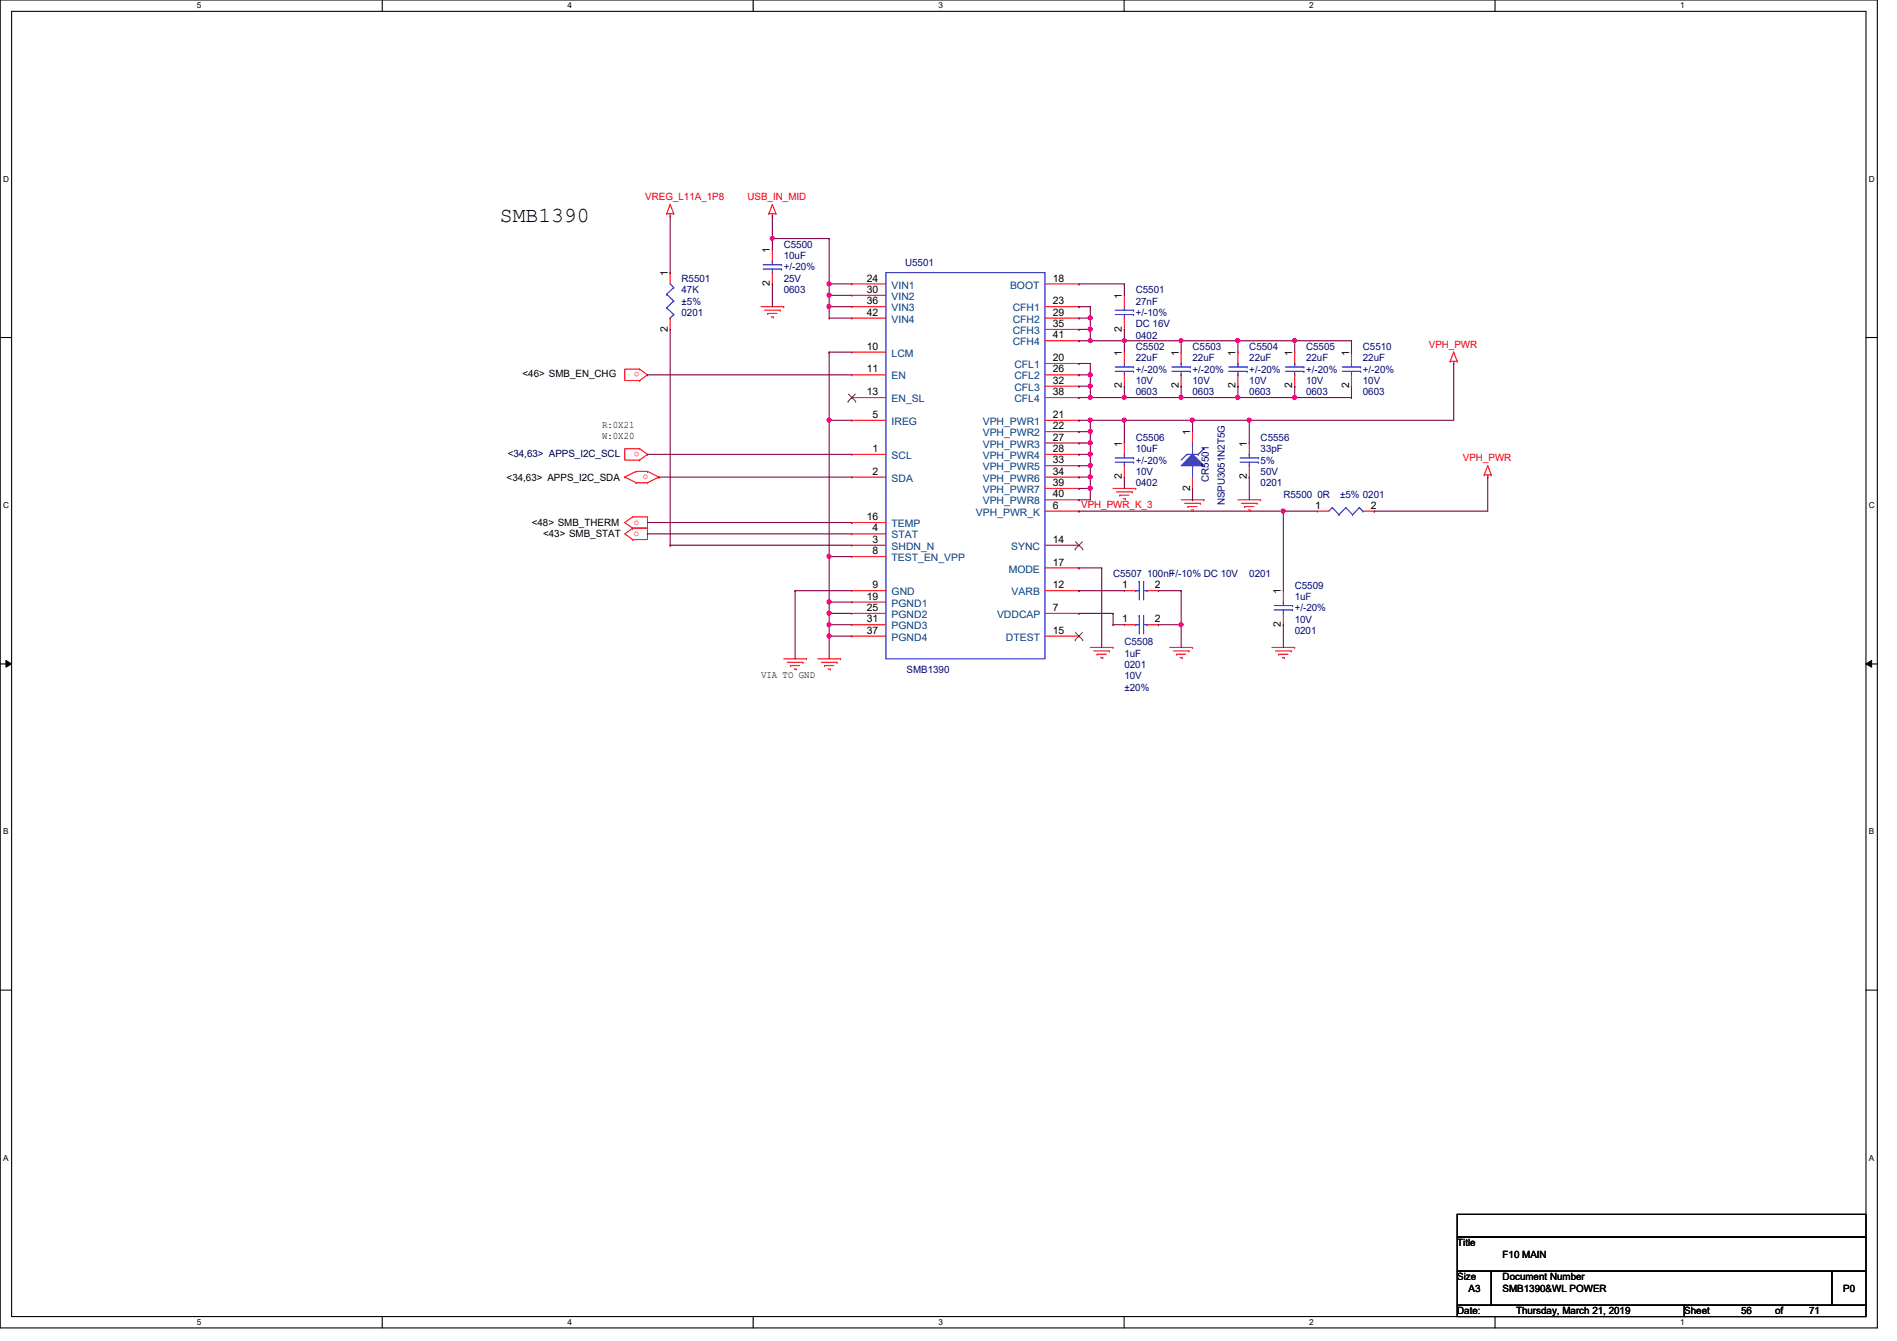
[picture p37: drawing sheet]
<svg xmlns="http://www.w3.org/2000/svg" width="297mm" height="210mm" viewBox="0 0 297 210" stroke-linecap="round" stroke-linejoin="round" font-family="sans-serif">
<defs><g id="words">
<text font-size="3.3" x="78.3" y="34.7">SMB1390</text>
<g font-size="1.6" fill="#f00">
<text x="101" y="31.3">VREG_L11A_1P8</text>
<text x="117" y="31.3">USB_IN_MID</text>
<text x="100.2" y="58.3" transform="rotate(180 100.2 58.3)">o</text>
<text x="223.7" y="54.4">VPH_PWR</text>
<text x="100.2" y="70.7" transform="rotate(180 100.2 70.7)">o</text>
<text x="100.7" y="75">o</text>
<text x="229.1" y="72.2">VPH_PWR</text>
<text x="99.3" y="82.1">o</text>
<text x="99.3" y="83.9">o</text>
<text x="169.3" y="79.5">VPH_PWR_K_3</text>
</g>
<g font-size="1.6">
<text x="120.6" y="39.7" transform="rotate(-90 120.6 39.7)">1</text>
<text x="104.6" y="43.2" transform="rotate(-90 104.6 43.2)">1</text>
<text x="120.6" y="44.8" transform="rotate(-90 120.6 44.8)">2</text>
<text x="135.7" y="44.1">24</text>
<text x="135.7" y="45.8">30</text>
<text x="135.7" y="47.6">36</text>
<text x="164.8" y="44.1">18</text>
<text x="164.8" y="47.6">23</text>
<text x="175.7" y="46.8" transform="rotate(-90 175.7 46.8)">1</text>
<text x="104.6" y="51.9" transform="rotate(-90 104.6 51.9)">2</text>
<text x="135.7" y="49.4">42</text>
<text x="164.8" y="49.4">29</text>
<text x="164.8" y="51.2">35</text>
<text x="164.8" y="53">41</text>
<text x="175.7" y="51.9" transform="rotate(-90 175.7 51.9)">2</text>
<text x="81.8" y="59.1">&lt;46&gt; SMB_EN_CHG</text>
<text x="135.7" y="58.3">11</text>
<text x="135.7" y="54.7">10</text>
<text x="164.8" y="56.5">20</text>
<text x="164.8" y="58.3">26</text>
<text x="175.7" y="55.7" transform="rotate(-90 175.7 55.7)">1</text>
<text x="184.6" y="55.7" transform="rotate(-90 184.6 55.7)">1</text>
<text x="193.5" y="55.7" transform="rotate(-90 193.5 55.7)">1</text>
<text x="202.4" y="55.7" transform="rotate(-90 202.4 55.7)">1</text>
<text x="211.2" y="55.7" transform="rotate(-90 211.2 55.7)">1</text>
<text x="135.7" y="61.8">13</text>
<text x="136.6" y="65.4">5</text>
<text x="164.8" y="65.4">21</text>
<text x="164.8" y="60.1">32</text>
<text x="164.8" y="61.8">38</text>
<text x="175.7" y="60.8" transform="rotate(-90 175.7 60.8)">2</text>
<text x="184.6" y="60.8" transform="rotate(-90 184.6 60.8)">2</text>
<text x="193.5" y="60.8" transform="rotate(-90 193.5 60.8)">2</text>
<text x="202.4" y="60.8" transform="rotate(-90 202.4 60.8)">2</text>
<text x="211.2" y="60.8" transform="rotate(-90 211.2 60.8)">2</text>
<text x="94.3" y="68.8">W:0X20</text>
<text x="94.3" y="67">R:0X21</text>
<text x="136.6" y="70.7">1</text>
<text x="164.8" y="67.2">22</text>
<text x="164.8" y="69">27</text>
<text x="164.8" y="70.7">28</text>
<text x="175.7" y="69.9" transform="rotate(-90 175.7 69.9)">1</text>
<text x="186.3" y="68.1" transform="rotate(-90 186.3 68.1)">1</text>
<text x="195.2" y="69.9" transform="rotate(-90 195.2 69.9)">1</text>
<text x="79.3" y="75.2">&lt;34,63&gt; APPS_I2C_SDA</text>
<text x="136.6" y="74.3">2</text>
<text x="164.8" y="72.5">33</text>
<text x="164.8" y="74.3">34</text>
<text x="164.8" y="76.1">39</text>
<text x="164.8" y="77.9">40</text>
<text x="175.7" y="75" transform="rotate(-90 175.7 75)">2</text>
<text x="186.3" y="76.8" transform="rotate(-90 186.3 76.8)">2</text>
<text x="195.2" y="75" transform="rotate(-90 195.2 75)">2</text>
<text x="83.3" y="82.3">&lt;48&gt; SMB_THERM</text>
<text x="135.7" y="81.4">16</text>
<text x="136.6" y="83.2">4</text>
<text x="164.8" y="79.6">6</text>
<text x="205.9" y="79.6">1</text>
<text x="214.6" y="79.6">2</text>
<text x="85" y="84.1">&lt;43&gt; SMB_STAT</text>
<text x="136.6" y="85">3</text>
<text x="136.6" y="86.7">8</text>
<text x="164.8" y="85">14</text>
<text x="164.8" y="88.5">17</text>
<text x="135.7" y="93.9">19</text>
<text x="135.7" y="95.6">25</text>
<text x="136.6" y="92.1">9</text>
<text x="164.8" y="95.6">7</text>
<text x="164.8" y="92.1">12</text>
<text x="175.7" y="92.1">1</text>
<text x="180.8" y="92.1">2</text>
<text x="200.6" y="93" transform="rotate(-90 200.6 93)">1</text>
<text x="135.7" y="97.4">31</text>
<text x="135.7" y="99.2">37</text>
<text x="164.8" y="99.2">15</text>
<text x="175.7" y="97.4">1</text>
<text x="180.8" y="97.4">2</text>
<text x="200.6" y="98.1" transform="rotate(-90 200.6 98.1)">2</text>
<text x="119.2" y="106.1">VIA TO GND</text>
<text x="228.2" y="195.1">Title</text>
<text x="235.3" y="196.8">F10 MAIN</text>
<text x="228.2" y="200.4">Size</text>
<text x="230" y="202.2">A3</text>
<text x="235.3" y="202.2">SMB1390&amp;WL POWER</text>
<text x="235.3" y="200.4">Document Number</text>
<text x="288.6" y="202.2">P0</text>
<text x="228.2" y="205.7">Date:</text>
<text x="237.4" y="205.7">Thursday, March 21, 2019</text>
<text x="263.7" y="205.7">Sheet</text>
<text x="272.6" y="205.7">56</text>
<text x="278" y="205.7">of</text>
<text x="283.3" y="205.7">71</text>
</g>
<g font-size="1.6" fill="#000080">
<text x="122.7" y="38.8">C5500</text>
<text x="122.7" y="40.6">10uF</text>
<text x="141.7" y="41.6">U5501</text>
<text x="106.7" y="44.1">R5501</text>
<text x="106.7" y="45.9">47K</text>
<text x="106.7" y="47.7">±5%</text>
<text x="122.7" y="45.9">0603</text>
<text x="122.7" y="44.1">25V</text>
<text x="122.7" y="42.3">+/-20%</text>
<text x="177.8" y="45.9">C5501</text>
<text x="177.8" y="47.7">27nF</text>
<text x="106.7" y="49.4">0201</text>
<text x="177.8" y="53">0402</text>
<text x="177.8" y="51.2">DC 16V</text>
<text x="177.8" y="49.4">+/-10%</text>
<text x="177.8" y="54.8">C5502</text>
<text x="177.8" y="56.6">22uF</text>
<text x="177.8" y="58.3">+/-20%</text>
<text x="186.7" y="54.8">C5503</text>
<text x="186.7" y="56.6">22uF</text>
<text x="186.7" y="58.3">+/-20%</text>
<text x="195.6" y="54.8">C5504</text>
<text x="195.6" y="56.6">22uF</text>
<text x="195.6" y="58.3">+/-20%</text>
<text x="204.5" y="54.8">C5505</text>
<text x="204.5" y="56.6">22uF</text>
<text x="204.5" y="58.3">+/-20%</text>
<text x="213.4" y="54.8">C5510</text>
<text x="213.4" y="56.6">22uF</text>
<text x="213.4" y="58.3">+/-20%</text>
<text x="177.8" y="61.9">0603</text>
<text x="177.8" y="60.1">10V</text>
<text x="186.7" y="61.9">0603</text>
<text x="186.7" y="60.1">10V</text>
<text x="195.6" y="61.9">0603</text>
<text x="195.6" y="60.1">10V</text>
<text x="204.5" y="61.9">0603</text>
<text x="204.5" y="60.1">10V</text>
<text x="213.4" y="61.9">0603</text>
<text x="213.4" y="60.1">10V</text>
<text x="177.8" y="69">C5506</text>
<text x="177.8" y="70.8">10uF</text>
<text x="197.4" y="69">C5556</text>
<text x="197.4" y="70.8">33pF</text>
<text x="177.8" y="76.1">0402</text>
<text x="177.8" y="74.3">10V</text>
<text x="177.8" y="72.6">+/-20%</text>
<text x="189.3" y="75.4" transform="rotate(-90 189.3 75.4)">CR5501</text>
<text x="197.4" y="76.1">0201</text>
<text x="197.4" y="74.3">50V</text>
<text x="197.4" y="72.6">5%</text>
<text x="201" y="77.9">R5500 0R</text>
<text x="209.8" y="77.9">±5% 0201</text>
<text x="191.8" y="79.1" transform="rotate(-90 191.8 79.1)">NSPU3051N2T5G</text>
<text x="174.3" y="90.3">C5507 100nF</text>
<text x="183.2" y="90.3">+/-10% DC 10V</text>
<text x="195.6" y="90.3">0201</text>
<text x="202.7" y="92.1">C5509</text>
<text x="202.7" y="93.9">1uF</text>
<text x="202.7" y="95.7">+/-20%</text>
<text x="176.1" y="101">C5508</text>
<text x="202.7" y="99.2">0201</text>
<text x="202.7" y="97.5">10V</text>
<text x="141.9" y="105.3">SMB1390</text>
<text x="176.1" y="102.8">1uF</text>
<text x="176.1" y="104.6">0201</text>
<text x="176.1" y="106.3">10V</text>
<text x="176.1" y="108.1">±20%</text>
</g>
<g font-size="1.6" fill="#004080">
<text x="139.6" y="45.2">VIN1</text>
<text x="139.6" y="46.9">VIN2</text>
<text x="158.2" y="45.2">BOOT</text>
<text x="139.6" y="48.7">VIN3</text>
<text x="139.6" y="50.5">VIN4</text>
<text x="158.6" y="48.7">CFH1</text>
<text x="158.6" y="50.5">CFH2</text>
<text x="158.6" y="52.3">CFH3</text>
<text x="139.6" y="59.4">EN</text>
<text x="139.6" y="55.8">LCM</text>
<text x="158.6" y="54.1">CFH4</text>
<text x="158.8" y="57.6">CFL1</text>
<text x="158.8" y="59.4">CFL2</text>
<text x="139.6" y="62.9">EN_SL</text>
<text x="158.8" y="61.2">CFL3</text>
<text x="158.8" y="62.9">CFL4</text>
<text x="139.6" y="71.8">SCL</text>
<text x="139.6" y="66.5">IREG</text>
<text x="153.9" y="66.5">VPH_PWR1</text>
<text x="153.9" y="68.3">VPH_PWR2</text>
<text x="153.9" y="70.1">VPH_PWR3</text>
<text x="153.9" y="71.8">VPH_PWR4</text>
<text x="139.6" y="75.4">SDA</text>
<text x="153.9" y="73.6">VPH_PWR5</text>
<text x="153.9" y="75.4">VPH_PWR6</text>
<text x="153.9" y="77.2">VPH_PWR7</text>
<text x="139.6" y="82.5">TEMP</text>
<text x="152.8" y="80.7">VPH_PWR_K</text>
<text x="153.9" y="79">VPH_PWR8</text>
<text x="139.6" y="84.3">STAT</text>
<text x="139.6" y="86.1">SHDN_N</text>
<text x="139.6" y="87.8">TEST_EN_VPP</text>
<text x="157.9" y="89.6">MODE</text>
<text x="158.3" y="86.1">SYNC</text>
<text x="139.6" y="93.2">GND</text>
<text x="139.6" y="95">PGND1</text>
<text x="158.4" y="93.2">VARB</text>
<text x="139.6" y="96.7">PGND2</text>
<text x="139.6" y="98.5">PGND3</text>
<text x="139.6" y="100.3">PGND4</text>
<text x="156.1" y="96.7">VDDCAP</text>
<text x="157.5" y="100.3">DTEST</text>
</g>
<text font-size="1.6" fill="#000040" x="79.5" y="71.5">&lt;34,63&gt; APPS_I2C_SCL</text>
<g font-size="1.3">
<text x="30.8" y="1.3">5</text>
<text x="88.9" y="1.3">4</text>
<text x="146.9" y="1.3">3</text>
<text x="205" y="1.3">2</text>
<text x="263.1" y="1.3">1</text>
<text x=".5" y="28.4">D</text>
<text x="292.6" y="28.4">D</text>
<text x=".5" y="79.5">C</text>
<text x="292.6" y="79.5">C</text>
<text x=".5" y="130.6">B</text>
<text x="292.6" y="130.6">B</text>
<text x=".5" y="181.7">A</text>
<text x="292.6" y="181.7">A</text>
<text x="30.8" y="207.4">5</text>
<text x="88.9" y="207.4">4</text>
<text x="146.9" y="207.4">3</text>
<text x="205" y="207.4">2</text>
<text x="263.1" y="207.4">1</text>
</g>
</g></defs>
<path d="M0 0h294v207.9h-294zM1.8 1.8h290.4v204.3h-290.4z" fill="none" stroke="#000" stroke-width=".17"/>
<g fill="#fff">
<path d="M30.8 .2h.7v1.4h-.7z"/>
<path d="M30.8 206.2h.7v1.4h-.7z"/>
</g>
<path d="M59.9 0v1.8M59.9 206.1v1.8" fill="none" stroke="#000" stroke-width=".17"/>
<g fill="#fff">
<path d="M88.9 .2h.6v1.4h-.6z"/>
<path d="M88.9 206.2h.6v1.4h-.6z"/>
</g>
<path d="M117.9 0v1.8M117.9 206.1v1.8" fill="none" stroke="#000" stroke-width=".17"/>
<g fill="#fff">
<path d="M146.9 .2h.7v1.4h-.7z"/>
<path d="M146.9 206.2h.7v1.4h-.7z"/>
</g>
<path d="M176 0v1.8M176 206.1v1.8" fill="none" stroke="#000" stroke-width=".17"/>
<g fill="#fff">
<path d="M205 .2h.7v1.4h-.7z"/>
<path d="M205 206.2h.7v1.4h-.7z"/>
</g>
<path d="M234.1 0v1.8M234.1 206.1v1.8" fill="none" stroke="#000" stroke-width=".17"/>
<g fill="#fff">
<path d="M263.1 .2h.7v1.4h-.7z"/>
<path d="M263.1 206.2h.7v1.4h-.7z"/>
<path d="M.5 27.3h.9v1.4h-.9z"/>
<path d="M292.6 27.3h.9v1.4h-.9z"/>
<path d="M.5 78.4h.9v1.4h-.9z"/>
<path d="M292.6 78.4h.9v1.4h-.9z"/>
</g>
<path d="M0 52.8h1.8M292.2 52.8h1.8" fill="none" stroke="#000" stroke-width=".17"/>
<g fill="#fff">
<path d="M.5 129.5h.8v1.4h-.8z"/>
<path d="M292.6 129.5h.9v1.4h-.9z"/>
</g>
<path d="M0 103.9h1.8M292.2 103.9h1.8" fill="none" stroke="#000" stroke-width=".17"/>
<path d="M.9 103.4l.9 .5-.9 .5zM292.2 103.9l.9-.5v1z" fill="#000"/>
<path d="M.9 103.4l.9 .5-.9 .5zM292.2 103.9l.9-.5v1z" fill="none" stroke="#000" stroke-width=".16"/>
<g fill="#fff">
<path d="M.5 180.5h.8v1.4h-.8z"/>
<path d="M292.6 180.5h.9v1.4h-.9z"/>
</g>
<path d="M0 155h1.8M292.2 155h1.8M228.2 190.1h64v3.5h-64zM228.2 193.6h64v5.4h-64zM228.2 199h5.3v5.3h-5.3zM233.5 199h53.3v5.3h-53.3zM286.8 199h5.4v5.3h-5.4zM228.2 204.3h35.5v1.8h-35.5zM263.7 204.3h28.5v1.8h-28.5z" fill="none" stroke="#000" stroke-width=".17"/>
<g fill="none" stroke="#f00" stroke-width=".17">
<path d="M104.4 33.4h.1M104.4 33.4h1.1M104.9 33.8h.1M104.9 32h.1M104.9 33.4v.4M104.9 32l.6 1.4M104.9 32l-.5 1.4M105.5 33.4h.1M120.4 33.4h.1M120.4 33.4h1.1M120.9 33.8h.1M120.9 32h.1"/>
<path d="M120.9 33.4v.4M120.9 32l.6 1.4M120.9 32l-.5 1.4M121.5 33.4h.1M100.2 59.6h.1M100.2 57.8h.1M100.2 57.8h-2.4v1.8h2.4M100.2 57.8l1.2 .9-1.2 .9M119.2 48h3.5M119.7 48.6h2.5M120.2 49.1h.1M120.2 49.1h1.5"/>
<path d="M120.8 49.6h.3M121.1 49.6h.1M122.2 48.6h.1M122.7 48h.1M227.1 56.6h.1M227.1 56.6h1.1M227.6 56.9h.1M227.6 55.1h.1M227.6 56.6v.3M227.6 55.1l.6 1.5M227.6 55.1l-.5 1.5M228.2 56.6h.1"/>
<path d="M97.8 74.7h.1M97.8 74.7l1.8 .9M99.6 73.8h.1M99.6 75.6h.1M99.6 73.8h1.8M99.6 73.8l-1.8 .9M99.6 75.6h1.8M100.2 72h.1M100.2 70.2h.1M100.2 70.2h-2.4v1.8h2.4M100.2 70.2l1.2 .9-1.2 .9M101.4 73.8h.1"/>
<path d="M101.4 75.6h.1M101.4 73.8l1.8 .9M103.2 74.7h.1M103.2 74.7l-1.8 .9M174.3 76.5h3.5M174.8 77h2.5M175.3 77.5h.1M175.3 77.5h1.5M175.9 78.1h.3M176.2 78.1h.1M177.3 77h.1M177.8 76.5h.1"/>
<path d="M185 78.2h3.5M185.5 78.8h2.5M186 79.3h.1M186 79.3h1.4M186.6 79.8h.3M186.9 79.8h.1M188 78.8h.1M188.5 78.2h.1M193.8 78.2h3.6M194.4 78.8h2.4M194.9 79.3h.1M194.9 79.3h1.4"/>
<path d="M195.4 79.8h.4M195.8 79.8h.1M196.8 78.8h.1M197.4 78.2h.1M232.4 74.3h.1M232.4 74.3h1.1M233 74.7h.1M233 72.9h.1M233 74.3v.4M233 72.9l.5 1.4M233 72.9l-.6 1.4M233.5 74.3h.1"/>
<path d="M99.1 80.9h.1M99.1 82.7h.1M99.1 80.9h2.3v1.8h-2.3M99.1 84.5h.1M99.1 82.7h2.3v1.8h-2.3M99.1 80.9l-1.3 .9 1.3 .9M99.1 82.7l-1.3 .9 1.3 .9M122.7 103.1h3.6M123.3 103.7h2.4M123.8 104.2h.1M123.8 104.2h1.4M124.3 104.7h.4"/>
<path d="M124.7 104.7h.1M125.7 103.7h.1M126.3 103.1h.1M128.1 103.1h3.5M128.6 103.7h2.5M129.1 104.2h.1M129.1 104.2h1.5M129.7 104.7h.3M130 104.7h.1M131.1 103.7h.1M131.6 103.1h.1M170.7 101.3h3.6"/>
<path d="M171.3 101.9h2.4M171.8 102.4h.1M171.8 102.4h1.4M172.3 103h.4M172.7 103h.1M173.7 101.9h.1M174.3 101.3h.1M183.2 101.3h3.5M183.7 101.9h2.5M184.2 102.4h.1M184.2 102.4h1.5M184.8 103h.3"/>
<path d="M185.1 103h.1M186.2 101.9h.1M186.7 101.3h.1M199.2 101.3h3.5M199.7 101.9h2.5M200.2 102.4h.1M200.2 102.4h1.5M200.8 103h.3M201.1 103h.1M202.2 101.9h.1M202.7 101.3h.1"/>
</g>
<path d="M186.7 71.1l1.8 1.8h-3.5z" fill="#00f"/>
<g fill="none" stroke="#00f" stroke-width=".17">
<path d="M104.4 46.1h.1M104.4 48.2h.1M104.4 46.1l1.1 1M104.4 48.2l1.1 1M104.9 49.8h.1M104.9 44.4l.6 .6M105.5 45h.1M105.5 47.1h.1M105.5 49.2h.1M105.5 45l-1.1 1.1M105.5 47.1l-1.1 1.1M105.5 49.2l-.6 .6"/>
<path d="M119.5 41.4h2.9M119.5 42.1h2.9M120.9 40.9h.1M120.9 42.7h.1M120.9 40.9v.5M120.9 42.1v.6M122.4 41.4h.1M122.4 42.1h.1M138.7 42.7h24.9v60.4h-24.9zM174.6 57.4h2.9M174.6 58.1h2.9M174.6 48.6h2.9"/>
<path d="M174.6 49.2h2.9M176.1 48h.1M176.1 49.8h.1M176.1 56.9h.1M176.1 58.7h.1M176.1 48v.6M176.1 49.2v.6M176.1 56.9v.5M176.1 58.1v.6M177.5 48.6h.1M177.5 49.2h.1M177.5 57.4h.1"/>
<path d="M177.5 58.1h.1M183.5 57.4h2.9M183.5 58.1h2.9M185 56.9h.1M185 58.7h.1M185 56.9v.5M185 58.1v.6M186.4 57.4h.1M186.4 58.1h.1M192.4 57.4h2.9M192.4 58.1h2.9M193.8 56.9h.1"/>
<path d="M193.8 58.7h.1M193.8 56.9v.5M193.8 58.1v.6M195.3 57.4h.1M195.3 58.1h.1M201.3 57.4h2.9M201.3 58.1h2.9M202.7 56.9h.1M202.7 58.7h.1M202.7 56.9v.5M202.7 58.1v.6M204.2 57.4h.1"/>
<path d="M204.2 58.1h.1M210.2 57.4h2.9M210.2 58.1h2.9M211.6 56.9h.1M211.6 58.7h.1M211.6 56.9v.5M211.6 58.1v.6M213.1 57.4h.1M213.1 58.1h.1M174.6 71.7h2.9M174.6 72.3h2.9M176.1 71.1h.1"/>
<path d="M176.1 72.9h.1M176.1 71.1v.6M176.1 72.3v.6M177.5 71.7h.1M177.5 72.3h.1M185.8 71.1h.1M185.8 71.1l-.8 .9M185.8 71.1h1.8M186.7 71.1l1.8 1.8h-3.5zM186.7 72.9h.1M186.7 69.3h.1M186.7 69.3v1.8"/>
<path d="M186.7 72.9v1.8M187.6 71.1h.1M188.5 70.2h.1M188.5 70.2l-.9 .9M194.2 71.7h2.9M194.2 72.3h2.9M195.6 71.1h.1M195.6 72.9h.1M195.6 71.1v.6M195.6 72.3v.6M197.1 71.7h.1M197.1 72.3h.1"/>
<path d="M208.6 79.5h.1M208.6 79.5l-.5 .5M208.6 79.5l1.1 1.1M210.7 79.5h.1M210.7 79.5l-1 1.1M210.7 79.5l1.1 1.1M212.8 79.5h.1M212.8 79.5l-1 1.1M212.8 79.5l.6 .5M177.8 92.5h.1M177.8 97.8h.1M177.8 92.5h.6"/>
<path d="M177.8 97.8h.6M178.4 91h.1M178.4 96.4h.1M178.4 91v2.9M178.4 96.4v2.8M179.1 91h.1M179.1 96.4h.1M179.1 91v2.9M179.1 96.4v2.8M179.1 92.5h.5M179.1 97.8h.5M179.6 92.5h.1"/>
<path d="M179.6 97.8h.1M199.5 94.8h2.9M199.5 95.5h2.9M201 94.2h.1M201 96h.1M201 94.2v.6M201 95.5v.5M202.4 94.8h.1M202.4 95.5h.1M209.7 80.6h.1M211.8 80.6h.1M213.4 80h.1"/>
</g>
<g fill="none" stroke="#f00" stroke-width=".17">
<path d="M120.9 39.1h.1M120.9 39.1v1.8M104.9 42.7h.1M104.9 51.6h.1M104.9 42.7v1.7M104.9 49.8v1.8M120.9 44.4h.1M120.9 42.7v1.7M133.4 58.7h.1M133.4 44.4h.1M133.4 46.2h.1M133.4 48h.1"/>
<path d="M133.4 49.8h.1M133.4 55.1h.1M133.4 44.4h5.3M133.4 58.7h5.3M133.4 46.2h5.3M133.4 48h5.3M133.4 49.8h5.3M133.4 55.1h5.3M163.6 44.4h5.3M163.6 58.7h5.3M163.6 48h5.3M163.6 49.8h5.3"/>
<path d="M163.6 51.6h5.3M163.6 53.3h5.3M163.6 56.9h5.3M168.9 44.4h.1M168.9 48h.1M168.9 49.8h.1M168.9 51.6h.1M168.9 53.3h.1M168.9 56.9h.1M168.9 58.7h.1M176.1 46.2h.1M176.1 51.6h.1"/>
<path d="M176.1 55.1h.1M176.1 46.2v1.8M176.1 49.8v1.8M176.1 55.1v1.8M176.1 58.7v1.8M185 55.1h.1M185 55.1v1.8M185 58.7v1.8M193.8 55.1h.1M193.8 55.1v1.8M193.8 58.7v1.8M202.7 55.1h.1"/>
<path d="M202.7 55.1v1.8M202.7 58.7v1.8M211.6 55.1h.1M211.6 55.1v1.8M211.6 58.7v1.8M133.4 71.1h.1M133.4 74.7h.1M133.4 65.8h.1M133.4 62.2h.1M133.4 71.1h5.3M133.4 74.7h5.3M133.4 65.8h5.3"/>
<path d="M133.4 62.2h5.3M163.6 71.1h5.3M163.6 74.7h5.3M163.6 65.8h5.3M163.6 67.6h5.3M163.6 69.3h5.3M163.6 72.9h5.3M163.6 76.5h5.3M163.6 78.2h5.3M163.6 60.5h5.3M163.6 62.2h5.3M168.9 65.8h.1"/>
<path d="M168.9 67.6h.1M168.9 69.3h.1M168.9 71.1h.1M168.9 72.9h.1M168.9 74.7h.1M168.9 76.5h.1M168.9 78.2h.1M168.9 60.5h.1M168.9 62.2h.1M176.1 60.5h.1M176.1 69.3h.1M176.1 74.7h.1"/>
<path d="M176.1 69.3v1.8M176.1 72.9v1.8M185 60.5h.1M186.7 76.5h.1M186.7 67.6h.1M186.7 67.6v1.7M186.7 74.7v1.8M193.8 60.5h.1M195.6 69.3h.1M195.6 74.7h.1M195.6 69.3v1.8M195.6 72.9v1.8"/>
<path d="M202.7 60.5h.1M211.6 60.5h.1M133.4 83.6h.1M133.4 92.5h.1M133.4 94.2h.1M133.4 96h.1M133.4 97.8h.1M133.4 99.6h.1M133.4 85.3h.1M133.4 87.1h.1M133.4 81.8h.1M133.4 92.5h5.3"/>
<path d="M133.4 97.8h5.3M133.4 83.6h5.3M133.4 94.2h5.3M133.4 96h5.3M133.4 99.6h5.3M133.4 85.3h5.3M133.4 87.1h5.3M133.4 81.8h5.3M163.6 92.5h5.3M163.6 80h5.3M163.6 96h5.3M163.6 99.6h5.3"/>
<path d="M163.6 85.3h5.3M163.6 88.9h5.3M168.9 96h.1M168.9 85.3h.1M168.9 80h.1M168.9 92.5h.1M168.9 88.9h.1M168.9 99.6h.1M176.1 92.5h.1M176.1 97.8h.1M176.1 92.5h1.7M176.1 97.8h1.7"/>
<path d="M179.6 92.5h1.8M179.6 97.8h1.8M181.4 92.5h.1M181.4 97.8h.1M201 92.5h.1M201 97.8h.1M201 92.5v1.7M201 96v1.8M206.3 80h.1M206.3 80h1.8M213.4 80h1.8M215.2 80h.1"/>
</g>
<path d="M132.8 62.8h.1M132.8 61.7l1.2 1.1M133.9 61.7l-1.1 1.1M134 62.8h.1M168.4 85.9h.1M168.4 84.8l1.1 1.1M168.4 99l1.1 1.2M169.5 84.8l-1.1 1.1M169.5 99l-1.1 1.2M169.5 85.9h.1M168.4 100.2h.1M169.5 100.2h.1" fill="none" stroke="#804000" stroke-width=".16"/>
<path d="M120.9 37.3h.1M120.9 37.3v1.8M120.9 37.3h8.9M129.8 48h.1M129.8 48v1.8M129.8 48h3.6M124.5 92.5h.1M124.5 92.5v10.6M124.5 92.5h8.9" fill="none" stroke="#800040" stroke-width=".17"/>
<circle cx="129.8" cy="48" r=".32" fill="#f0f"/>
<circle cx="129.8" cy="48" r=".32" fill="none" stroke="#f0f" stroke-width=".17"/>
<path d="M129.8 46.2h.1M129.8 46.2v1.8M129.8 46.2h3.6" fill="none" stroke="#800040" stroke-width=".17"/>
<circle cx="129.8" cy="46.2" r=".32" fill="#f0f"/>
<circle cx="129.8" cy="46.2" r=".32" fill="none" stroke="#f0f" stroke-width=".17"/>
<path d="M129.8 37.3h.1M129.8 37.3v7.1" fill="none" stroke="#800040" stroke-width=".17"/>
<circle cx="129.8" cy="44.4" r=".32" fill="#f0f"/>
<circle cx="129.8" cy="44.4" r=".32" fill="none" stroke="#f0f" stroke-width=".17"/>
<path d="M120.9 33.8h.1M120.9 33.8v3.5M120.9 44.4h.1M120.9 44.4v3.6M129.8 49.8h.1M129.8 49.8h3.6" fill="none" stroke="#800040" stroke-width=".17"/>
<circle cx="120.9" cy="37.3" r=".32" fill="#f0f"/>
<circle cx="120.9" cy="37.3" r=".32" fill="none" stroke="#f0f" stroke-width=".17"/>
<path d="M129.8 55.1h.1M129.8 55.1h3.6M168.9 80h.1M168.9 80h32.1" fill="none" stroke="#800040" stroke-width=".17"/>
<circle cx="200.9" cy="80" r=".32" fill="#f0f"/>
<circle cx="200.9" cy="80" r=".32" fill="none" stroke="#f0f" stroke-width=".17"/>
<g fill="none" stroke="#800040" stroke-width=".17">
<path d="M104.9 33.8v8.9M101.4 58.7h.1M101.4 58.7h32M104.9 42.7h.1M129.8 44.4h.1M129.8 55.1h.1M129.8 44.4v1.8M129.8 55.1v10.7M129.8 44.4h3.6M101.4 71.1h.1M101.4 71.1h32M103.2 74.7h.1"/>
<path d="M103.2 74.7h30.2M233 74.7h.1M233 74.7v5.3M101.4 83.6h.1M101.4 83.6h32M101.4 81.8h32M104.9 85.3h.1M104.9 85.3h28.5M129.8 87.1h.1M129.8 99.6h.1M129.8 87.1h3.6M129.8 99.6h3.6"/>
<path d="M133.4 81.8h.1M201 97.8h.1M201 97.8v3.5"/>
</g>
<circle cx="129.8" cy="99.5" r=".32" fill="#f0f"/>
<circle cx="129.8" cy="99.5" r=".32" fill="none" stroke="#f0f" stroke-width=".17"/>
<path d="M129.8 97.8h.1M129.8 97.8v1.8M129.8 97.8h3.6" fill="none" stroke="#800040" stroke-width=".17"/>
<circle cx="129.8" cy="97.8" r=".32" fill="#f0f"/>
<circle cx="129.8" cy="97.8" r=".32" fill="none" stroke="#f0f" stroke-width=".17"/>
<path d="M129.8 96h.1M129.8 96v1.8M129.8 96h3.6" fill="none" stroke="#800040" stroke-width=".17"/>
<circle cx="129.8" cy="96" r=".32" fill="#f0f"/>
<circle cx="129.8" cy="96" r=".32" fill="none" stroke="#f0f" stroke-width=".17"/>
<path d="M129.8 94.2h.1M129.8 94.2v1.8M129.8 94.2h3.6" fill="none" stroke="#800040" stroke-width=".17"/>
<circle cx="129.8" cy="94.2" r=".32" fill="#f0f"/>
<circle cx="129.8" cy="94.2" r=".32" fill="none" stroke="#f0f" stroke-width=".17"/>
<path d="M168.9 49.8h.1M168.9 53.3h.1M168.9 49.8h1.8M168.9 53.3h1.8M170.7 49.8h.1M170.7 48h.1M170.7 48v3.6M129.8 87.1h.1M129.8 87.1v7.1" fill="none" stroke="#800040" stroke-width=".17"/>
<circle cx="170.7" cy="49.8" r=".32" fill="#f0f"/>
<circle cx="170.7" cy="49.8" r=".32" fill="none" stroke="#f0f" stroke-width=".17"/>
<path d="M168.9 48h.1M168.9 44.4h.1M168.9 48h1.8M168.9 44.4h7.2M176.1 44.4h.1M176.1 44.4v1.8M168.9 60.5h.1M168.9 60.5h1.8M129.8 99.6h.1M129.8 99.6v3.5" fill="none" stroke="#800040" stroke-width=".17"/>
<circle cx="170.7" cy="60.4" r=".32" fill="#f0f"/>
<circle cx="170.7" cy="60.4" r=".32" fill="none" stroke="#f0f" stroke-width=".17"/>
<path d="M168.9 62.2h.1M168.9 62.2h1.8" fill="none" stroke="#800040" stroke-width=".17"/>
<circle cx="170.7" cy="62.2" r=".32" fill="#f0f"/>
<circle cx="170.7" cy="62.2" r=".32" fill="none" stroke="#f0f" stroke-width=".17"/>
<path d="M168.9 56.9h.1M168.9 56.9h1.8M170.7 53.3h.1M170.7 51.6h.1M170.7 51.6v1.7M176.1 51.6h.1M176.1 51.6v1.7h-5.4" fill="none" stroke="#800040" stroke-width=".17"/>
<circle cx="170.7" cy="53.3" r=".32" fill="#f0f"/>
<circle cx="170.7" cy="53.3" r=".32" fill="none" stroke="#f0f" stroke-width=".17"/>
<path d="M168.9 51.6h.1M168.9 51.6h1.8" fill="none" stroke="#800040" stroke-width=".17"/>
<circle cx="170.7" cy="51.5" r=".32" fill="#f0f"/>
<circle cx="170.7" cy="51.5" r=".32" fill="none" stroke="#f0f" stroke-width=".17"/>
<path d="M176.1 62.2h.1M176.1 62.2h8.9" fill="none" stroke="#800040" stroke-width=".17"/>
<circle cx="176" cy="62.2" r=".32" fill="#f0f"/>
<circle cx="176" cy="62.2" r=".32" fill="none" stroke="#f0f" stroke-width=".17"/>
<path d="M176.1 53.3h.1M176.1 53.3v1.8M170.7 62.2h.1M176.1 60.5h.1M176.1 60.5v1.7h-5.4M202.7 60.5h.1M202.7 60.5v1.7" fill="none" stroke="#800040" stroke-width=".17"/>
<circle cx="176" cy="53.3" r=".32" fill="#f0f"/>
<circle cx="176" cy="53.3" r=".32" fill="none" stroke="#f0f" stroke-width=".17"/>
<path d="M168.9 58.7h.1M168.9 58.7h1.8" fill="none" stroke="#800040" stroke-width=".17"/>
<circle cx="170.7" cy="58.6" r=".32" fill="#f0f"/>
<circle cx="170.7" cy="58.6" r=".32" fill="none" stroke="#f0f" stroke-width=".17"/>
<path d="M193.8 53.3h.1M193.8 53.3h8.9M193.8 53.3v1.8M170.7 60.5h.1M170.7 60.5v1.7" fill="none" stroke="#800040" stroke-width=".17"/>
<circle cx="193.8" cy="53.3" r=".32" fill="#f0f"/>
<circle cx="193.8" cy="53.3" r=".32" fill="none" stroke="#f0f" stroke-width=".17"/>
<path d="M185 53.3h.1M185 53.3h8.8M185 53.3v1.8" fill="none" stroke="#800040" stroke-width=".17"/>
<circle cx="184.9" cy="53.3" r=".32" fill="#f0f"/>
<circle cx="184.9" cy="53.3" r=".32" fill="none" stroke="#f0f" stroke-width=".17"/>
<path d="M202.7 53.3h.1M202.7 53.3v1.8" fill="none" stroke="#800040" stroke-width=".17"/>
<circle cx="202.7" cy="53.3" r=".32" fill="#f0f"/>
<circle cx="202.7" cy="53.3" r=".32" fill="none" stroke="#f0f" stroke-width=".17"/>
<path d="M176.1 53.3h.1M176.1 53.3h8.9M185 62.2h.1M185 62.2h8.8" fill="none" stroke="#800040" stroke-width=".17"/>
<circle cx="193.8" cy="62.2" r=".32" fill="#f0f"/>
<circle cx="193.8" cy="62.2" r=".32" fill="none" stroke="#f0f" stroke-width=".17"/>
<circle cx="184.9" cy="62.2" r=".32" fill="#f0f"/>
<circle cx="184.9" cy="62.2" r=".32" fill="none" stroke="#f0f" stroke-width=".17"/>
<path d="M168.9 72.9h.1M168.9 74.7h.1M168.9 72.9h1.8M168.9 74.7h1.8M170.7 74.7h.1M170.7 65.8h.1M170.7 65.8v1.8M170.7 74.7v1.8M185 60.5h.1M185 60.5v1.7" fill="none" stroke="#800040" stroke-width=".17"/>
<circle cx="170.7" cy="67.5" r=".32" fill="#f0f"/>
<circle cx="170.7" cy="67.5" r=".32" fill="none" stroke="#f0f" stroke-width=".17"/>
<circle cx="170.7" cy="65.8" r=".32" fill="#f0f"/>
<circle cx="170.7" cy="65.8" r=".32" fill="none" stroke="#f0f" stroke-width=".17"/>
<g fill="none" stroke="#800040" stroke-width=".17">
<path d="M168.9 76.5h.1M168.9 67.6h.1M168.9 69.3h.1M168.9 76.5h1.8M168.9 67.6h1.8M168.9 69.3h1.8M170.7 69.3h.1M170.7 69.3v1.8M176.1 74.7h.1M176.1 74.7v1.8M193.8 62.2h.1M193.8 60.5h.1"/>
<path d="M193.8 62.2h8.9M193.8 60.5v1.7"/>
</g>
<circle cx="170.7" cy="69.3" r=".32" fill="#f0f"/>
<circle cx="170.7" cy="69.3" r=".32" fill="none" stroke="#f0f" stroke-width=".17"/>
<path d="M170.7 71.1h.1M170.7 71.1v1.8" fill="none" stroke="#800040" stroke-width=".17"/>
<circle cx="170.7" cy="72.9" r=".32" fill="#f0f"/>
<circle cx="170.7" cy="72.9" r=".32" fill="none" stroke="#f0f" stroke-width=".17"/>
<circle cx="170.7" cy="71.1" r=".32" fill="#f0f"/>
<circle cx="170.7" cy="71.1" r=".32" fill="none" stroke="#f0f" stroke-width=".17"/>
<path d="M168.9 71.1h.1M168.9 71.1h1.8M170.7 76.5h.1M170.7 76.5v1.7" fill="none" stroke="#800040" stroke-width=".17"/>
<circle cx="170.7" cy="76.4" r=".32" fill="#f0f"/>
<circle cx="170.7" cy="76.4" r=".32" fill="none" stroke="#f0f" stroke-width=".17"/>
<path d="M168.9 78.2h.1M168.9 78.2h1.8M170.7 72.9h.1M170.7 72.9v1.8" fill="none" stroke="#800040" stroke-width=".17"/>
<circle cx="170.7" cy="74.6" r=".32" fill="#f0f"/>
<circle cx="170.7" cy="74.6" r=".32" fill="none" stroke="#f0f" stroke-width=".17"/>
<g fill="none" stroke="#800040" stroke-width=".17">
<path d="M168.9 65.8h.1M168.9 65.8h1.8M170.7 67.6h.1M170.7 67.6v1.7M176.1 65.8h.1M176.1 65.8v3.5M168.9 92.5h.1M168.9 88.9h.1M168.9 92.5h7.2M168.9 88.9h3.6M172.5 88.9h.1M172.5 88.9v12.4"/>
<path d="M181.4 97.8h.1M181.4 97.8h3.6M185 97.8h.1M185 92.5h.1M185 92.5v8.8M201 80h.1M201 80v12.5"/>
</g>
<circle cx="184.9" cy="97.8" r=".32" fill="#f0f"/>
<circle cx="184.9" cy="97.8" r=".32" fill="none" stroke="#f0f" stroke-width=".17"/>
<path d="M129.8 65.8h.1M129.8 65.8v21.3M168.9 96h.1M168.9 96h5.4M174.3 97.8h.1M174.3 96h.1M174.3 97.8h1.8M174.3 96v1.8M181.4 92.5h.1M181.4 92.5h3.6" fill="none" stroke="#800040" stroke-width=".17"/>
<circle cx="129.8" cy="87.1" r=".32" fill="#f0f"/>
<circle cx="129.8" cy="87.1" r=".32" fill="none" stroke="#f0f" stroke-width=".17"/>
<circle cx="129.8" cy="65.8" r=".32" fill="#f0f"/>
<circle cx="129.8" cy="65.8" r=".32" fill="none" stroke="#f0f" stroke-width=".17"/>
<path d="M129.8 65.8h.1M129.8 65.8h3.6M176.1 65.8h10.6M186.7 65.8h.1M201 80h.1M201 80h5.3M215.2 80h.1M215.2 80h17.8" fill="none" stroke="#800040" stroke-width=".17"/>
<circle cx="176" cy="65.8" r=".32" fill="#f0f"/>
<circle cx="176" cy="65.8" r=".32" fill="none" stroke="#f0f" stroke-width=".17"/>
<circle cx="186.7" cy="65.8" r=".32" fill="#f0f"/>
<circle cx="186.7" cy="65.8" r=".32" fill="none" stroke="#f0f" stroke-width=".17"/>
<path d="M202.7 53.3h8.9M211.6 53.3h.1M195.6 74.7h.1M195.6 65.8h.1M195.6 65.8v3.5M195.6 74.7v3.5M202.7 62.2h.1M202.7 62.2h8.9" fill="none" stroke="#800040" stroke-width=".17"/>
<circle cx="202.7" cy="62.2" r=".32" fill="#f0f"/>
<circle cx="202.7" cy="62.2" r=".32" fill="none" stroke="#f0f" stroke-width=".17"/>
<path d="M104.9 51.6v33.7M195.6 65.8h.1M195.6 65.8h32M104.9 85.3h.1" fill="none" stroke="#800040" stroke-width=".17"/>
<circle cx="195.6" cy="65.8" r=".32" fill="#f0f"/>
<circle cx="195.6" cy="65.8" r=".32" fill="none" stroke="#f0f" stroke-width=".17"/>
<g fill="none" stroke="#800040" stroke-width=".17">
<path d="M170.7 58.7h.1M170.7 56.9v3.6M211.6 55.1h.1M211.6 53.3v1.8M227.6 56.9h.1M227.6 56.9v8.9M170.7 60.5h.1M170.7 65.8h5.4M176.1 65.8h.1M186.7 65.8h.1M186.7 78.2h.1M186.7 65.8h8.9"/>
<path d="M186.7 65.8v1.8M186.7 76.5v1.7M195.6 65.8h.1M211.6 62.2h.1M211.6 60.5v1.7"/>
</g>
<circle cx="129.8" cy="48" r=".32" fill="#f0f"/>
<circle cx="129.8" cy="48" r=".32" fill="none" stroke="#f0f" stroke-width=".17"/>
<circle cx="129.8" cy="46.2" r=".32" fill="#f0f"/>
<circle cx="129.8" cy="46.2" r=".32" fill="none" stroke="#f0f" stroke-width=".17"/>
<circle cx="129.8" cy="44.4" r=".32" fill="#f0f"/>
<circle cx="129.8" cy="44.4" r=".32" fill="none" stroke="#f0f" stroke-width=".17"/>
<circle cx="120.9" cy="37.3" r=".32" fill="#f0f"/>
<circle cx="120.9" cy="37.3" r=".32" fill="none" stroke="#f0f" stroke-width=".17"/>
<circle cx="200.9" cy="80" r=".32" fill="#f0f"/>
<circle cx="200.9" cy="80" r=".32" fill="none" stroke="#f0f" stroke-width=".17"/>
<circle cx="129.8" cy="99.5" r=".32" fill="#f0f"/>
<circle cx="129.8" cy="99.5" r=".32" fill="none" stroke="#f0f" stroke-width=".17"/>
<circle cx="129.8" cy="97.8" r=".32" fill="#f0f"/>
<circle cx="129.8" cy="97.8" r=".32" fill="none" stroke="#f0f" stroke-width=".17"/>
<circle cx="129.8" cy="96" r=".32" fill="#f0f"/>
<circle cx="129.8" cy="96" r=".32" fill="none" stroke="#f0f" stroke-width=".17"/>
<circle cx="129.8" cy="94.2" r=".32" fill="#f0f"/>
<circle cx="129.8" cy="94.2" r=".32" fill="none" stroke="#f0f" stroke-width=".17"/>
<circle cx="170.7" cy="49.8" r=".32" fill="#f0f"/>
<circle cx="170.7" cy="49.8" r=".32" fill="none" stroke="#f0f" stroke-width=".17"/>
<circle cx="170.7" cy="60.4" r=".32" fill="#f0f"/>
<circle cx="170.7" cy="60.4" r=".32" fill="none" stroke="#f0f" stroke-width=".17"/>
<circle cx="170.7" cy="62.2" r=".32" fill="#f0f"/>
<circle cx="170.7" cy="62.2" r=".32" fill="none" stroke="#f0f" stroke-width=".17"/>
<circle cx="170.7" cy="53.3" r=".32" fill="#f0f"/>
<circle cx="170.7" cy="53.3" r=".32" fill="none" stroke="#f0f" stroke-width=".17"/>
<circle cx="170.7" cy="51.5" r=".32" fill="#f0f"/>
<circle cx="170.7" cy="51.5" r=".32" fill="none" stroke="#f0f" stroke-width=".17"/>
<circle cx="176" cy="62.2" r=".32" fill="#f0f"/>
<circle cx="176" cy="62.2" r=".32" fill="none" stroke="#f0f" stroke-width=".17"/>
<circle cx="176" cy="53.3" r=".32" fill="#f0f"/>
<circle cx="176" cy="53.3" r=".32" fill="none" stroke="#f0f" stroke-width=".17"/>
<circle cx="170.7" cy="58.6" r=".32" fill="#f0f"/>
<circle cx="170.7" cy="58.6" r=".32" fill="none" stroke="#f0f" stroke-width=".17"/>
<circle cx="193.8" cy="53.3" r=".32" fill="#f0f"/>
<circle cx="193.8" cy="53.3" r=".32" fill="none" stroke="#f0f" stroke-width=".17"/>
<circle cx="184.9" cy="53.3" r=".32" fill="#f0f"/>
<circle cx="184.9" cy="53.3" r=".32" fill="none" stroke="#f0f" stroke-width=".17"/>
<circle cx="202.7" cy="53.3" r=".32" fill="#f0f"/>
<circle cx="202.7" cy="53.3" r=".32" fill="none" stroke="#f0f" stroke-width=".17"/>
<circle cx="193.8" cy="62.2" r=".32" fill="#f0f"/>
<circle cx="193.8" cy="62.2" r=".32" fill="none" stroke="#f0f" stroke-width=".17"/>
<circle cx="184.9" cy="62.2" r=".32" fill="#f0f"/>
<circle cx="184.9" cy="62.2" r=".32" fill="none" stroke="#f0f" stroke-width=".17"/>
<circle cx="170.7" cy="67.5" r=".32" fill="#f0f"/>
<circle cx="170.7" cy="67.5" r=".32" fill="none" stroke="#f0f" stroke-width=".17"/>
<circle cx="170.7" cy="65.8" r=".32" fill="#f0f"/>
<circle cx="170.7" cy="65.8" r=".32" fill="none" stroke="#f0f" stroke-width=".17"/>
<circle cx="170.7" cy="69.3" r=".32" fill="#f0f"/>
<circle cx="170.7" cy="69.3" r=".32" fill="none" stroke="#f0f" stroke-width=".17"/>
<circle cx="170.7" cy="72.9" r=".32" fill="#f0f"/>
<circle cx="170.7" cy="72.9" r=".32" fill="none" stroke="#f0f" stroke-width=".17"/>
<circle cx="170.7" cy="71.1" r=".32" fill="#f0f"/>
<circle cx="170.7" cy="71.1" r=".32" fill="none" stroke="#f0f" stroke-width=".17"/>
<circle cx="170.7" cy="76.4" r=".32" fill="#f0f"/>
<circle cx="170.7" cy="76.4" r=".32" fill="none" stroke="#f0f" stroke-width=".17"/>
<circle cx="170.7" cy="74.6" r=".32" fill="#f0f"/>
<circle cx="170.7" cy="74.6" r=".32" fill="none" stroke="#f0f" stroke-width=".17"/>
<circle cx="184.9" cy="97.8" r=".32" fill="#f0f"/>
<circle cx="184.9" cy="97.8" r=".32" fill="none" stroke="#f0f" stroke-width=".17"/>
<circle cx="129.8" cy="87.1" r=".32" fill="#f0f"/>
<circle cx="129.8" cy="87.1" r=".32" fill="none" stroke="#f0f" stroke-width=".17"/>
<circle cx="129.8" cy="65.8" r=".32" fill="#f0f"/>
<circle cx="129.8" cy="65.8" r=".32" fill="none" stroke="#f0f" stroke-width=".17"/>
<circle cx="176" cy="65.8" r=".32" fill="#f0f"/>
<circle cx="176" cy="65.8" r=".32" fill="none" stroke="#f0f" stroke-width=".17"/>
<circle cx="186.7" cy="65.8" r=".32" fill="#f0f"/>
<circle cx="186.7" cy="65.8" r=".32" fill="none" stroke="#f0f" stroke-width=".17"/>
<circle cx="202.7" cy="62.2" r=".32" fill="#f0f"/>
<circle cx="202.7" cy="62.2" r=".32" fill="none" stroke="#f0f" stroke-width=".17"/>
<circle cx="195.6" cy="65.8" r=".32" fill="#f0f"/>
<circle cx="195.6" cy="65.8" r=".32" fill="none" stroke="#f0f" stroke-width=".17"/>
<use href="#words"/>
</svg>
